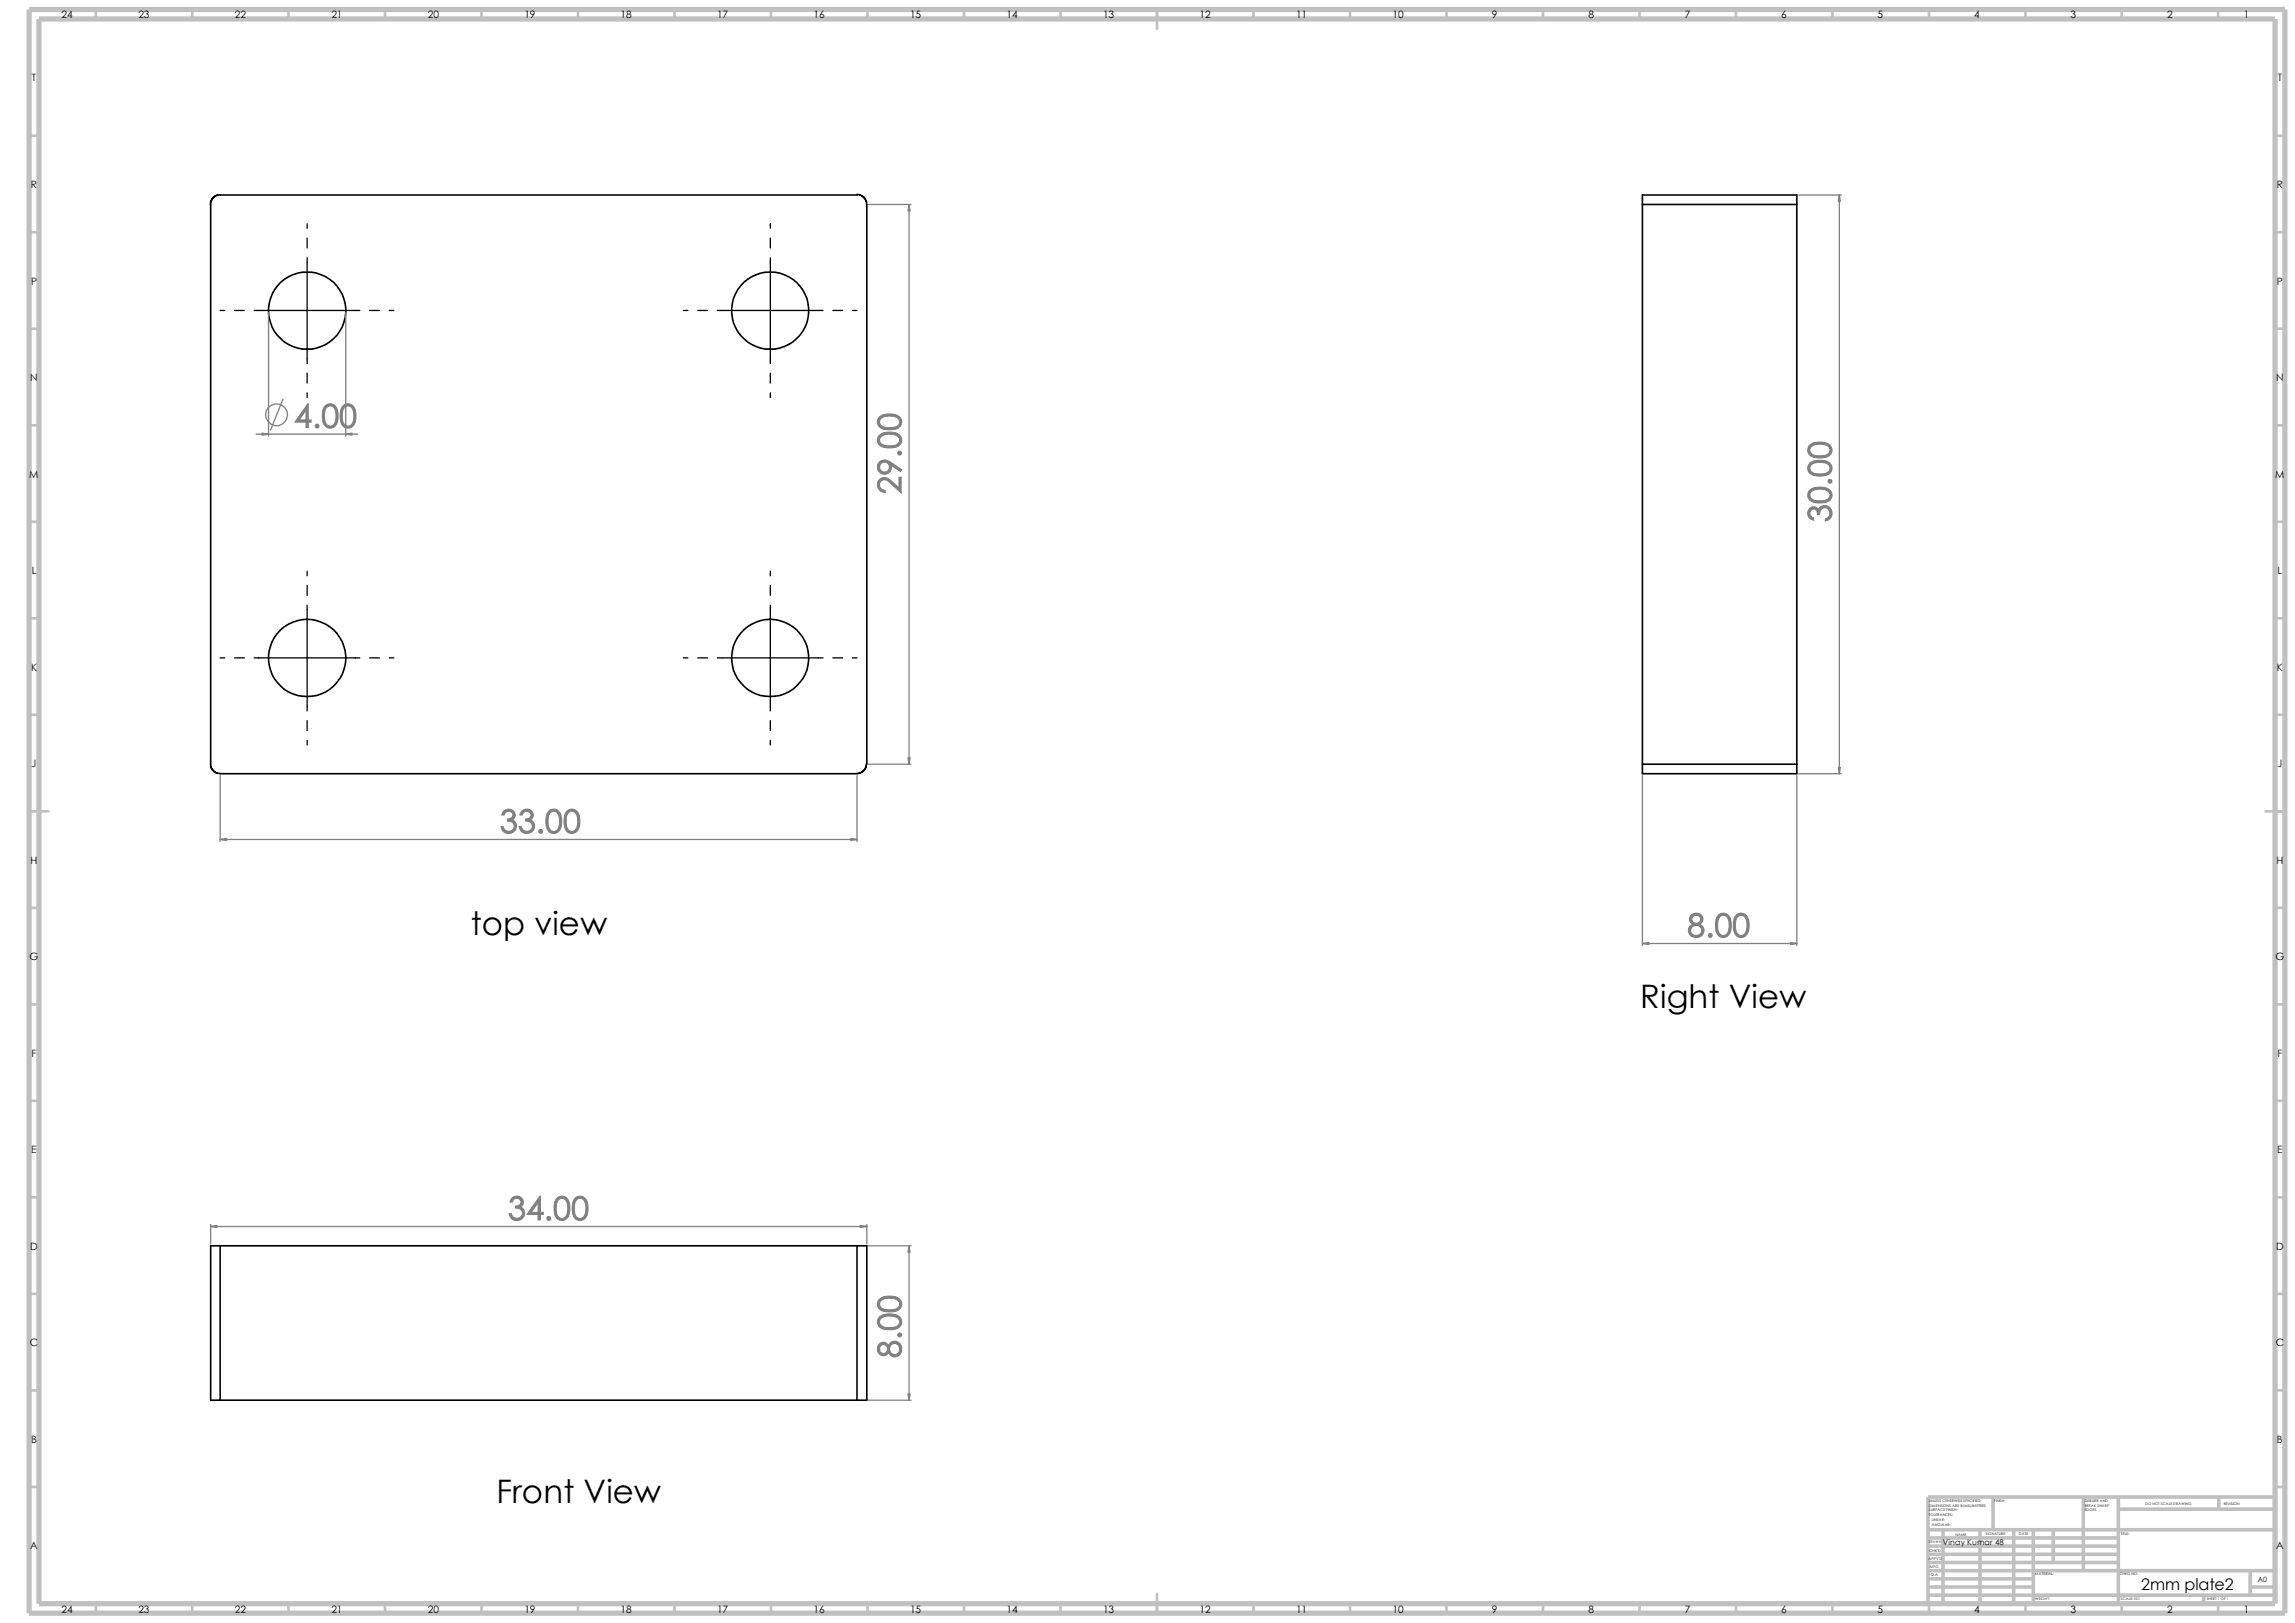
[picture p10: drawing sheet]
<svg xmlns="http://www.w3.org/2000/svg" width="297mm" height="210mm" viewBox="0 0 297 210" stroke-linecap="round" stroke-linejoin="round" font-family="sans-serif">
<defs><g id="words">
<g font-size="4.2" fill="#808080">
<text x="38.1" y="55.3">4.00</text>
<text x="116.6" y="63.9" transform="rotate(-90 116.6 63.9)">29.00</text>
<text x="237" y="67.6" transform="rotate(-90 237 67.6)">30.00</text>
<text x="64.7" y="107.8">33.00</text>
<text x="218.4" y="121.2">8.00</text>
<text x="65.7" y="157.9">34.00</text>
<text x="116.6" y="175.7" transform="rotate(-90 116.6 175.7)">8.00</text>
</g>
<g font-size="4.2">
<text x="60.9" y="120.9">top view</text>
<text x="212.3" y="130.4">Right View</text>
<text x="64.3" y="194.4">Front View</text>
</g>
<text font-size="2.1" x="277.1" y="205.7">2mm plate2</text>
<g font-size="1.3">
<text x="8" y="2.4">24</text>
<text x="17.9" y="2.4">23</text>
<text x="30.4" y="2.4">22</text>
<text x="42.9" y="2.4">21</text>
<text x="55.4" y="2.4">20</text>
<text x="67.9" y="2.4">19</text>
<text x="80.3" y="2.4">18</text>
<text x="92.8" y="2.4">17</text>
<text x="105.3" y="2.4">16</text>
<text x="117.8" y="2.4">15</text>
<text x="130.3" y="2.4">14</text>
<text x="142.7" y="2.4">13</text>
<text x="155.2" y="2.4">12</text>
<text x="167.7" y="2.4">11</text>
<text x="180.2" y="2.4">10</text>
<text x="193.1" y="2.4">9</text>
<text x="205.6" y="2.4">8</text>
<text x="218.1" y="2.4">7</text>
<text x="230.5" y="2.4">6</text>
<text x="243" y="2.4">5</text>
<text x="255.5" y="2.4">4</text>
<text x="268" y="2.4">3</text>
<text x="280.5" y="2.4">2</text>
<text x="290.4" y="2.4">1</text>
<text x="4.1" y="10.5">T</text>
<text x="294.8" y="10.5">T</text>
<text x="4" y="24.3">R</text>
<text x="294.7" y="24.3">R</text>
<text x="4" y="36.8">P</text>
<text x="294.7" y="36.8">P</text>
<text x="3.9" y="49.3">N</text>
<text x="294.6" y="49.3">N</text>
<text x="3.8" y="61.8">M</text>
<text x="294.5" y="61.8">M</text>
<text x="4.1" y="74.3">L</text>
<text x="294.8" y="74.3">L</text>
<text x="4" y="86.8">K</text>
<text x="294.7" y="86.8">K</text>
<text x="4.1" y="99.3">J</text>
<text x="294.8" y="99.3">J</text>
<text x="3.9" y="111.8">H</text>
<text x="294.6" y="111.8">H</text>
<text x="3.8" y="124.2">G</text>
<text x="294.5" y="124.2">G</text>
<text x="4.1" y="136.7">F</text>
<text x="294.8" y="136.7">F</text>
<text x="4" y="149.2">E</text>
<text x="294.7" y="149.2">E</text>
<text x="3.9" y="161.7">D</text>
<text x="294.6" y="161.7">D</text>
<text x="3.9" y="174.2">C</text>
<text x="294.5" y="174.2">C</text>
<text x="4" y="186.7">B</text>
<text x="294.7" y="186.7">B</text>
<text x="3.9" y="200.5">A</text>
<text x="294.6" y="200.5">A</text>
<text x="8" y="208.7">24</text>
<text x="17.9" y="208.7">23</text>
<text x="30.4" y="208.7">22</text>
<text x="42.9" y="208.7">21</text>
<text x="55.4" y="208.7">20</text>
<text x="67.9" y="208.7">19</text>
<text x="80.3" y="208.7">18</text>
<text x="92.8" y="208.7">17</text>
<text x="105.3" y="208.7">16</text>
<text x="117.8" y="208.7">15</text>
<text x="130.3" y="208.7">14</text>
<text x="142.7" y="208.7">13</text>
<text x="155.2" y="208.7">12</text>
<text x="167.7" y="208.7">11</text>
<text x="180.2" y="208.7">10</text>
<text x="193.1" y="208.7">9</text>
<text x="205.6" y="208.7">8</text>
<text x="218.1" y="208.7">7</text>
<text x="230.5" y="208.7">6</text>
<text x="243" y="208.7">5</text>
<text x="255.5" y="208.7">4</text>
<text x="268" y="208.7">3</text>
<text x="280.5" y="208.7">2</text>
<text x="290.4" y="208.7">1</text>
</g>
<text font-size="1" x="251.4" y="199.9">Vinay Kumar 48</text>
<text font-size=".9" x="292.2" y="204.7">A0</text>
<g font-size=".5">
<text x="249.6" y="196.2">TOLERANCES:</text>
<text x="249.6" y="194.4">UNLESS OTHERWISE SPECIFIED:</text>
<text x="249.6" y="195">DIMENSIONS ARE IN MILLIMETERS</text>
<text x="249.6" y="195.6">SURFACE FINISH:</text>
<text x="250" y="196.8">LINEAR:</text>
<text x="250" y="197.5">ANGULAR:</text>
<text x="258.1" y="194.4">FINISH:</text>
<text x="269.8" y="195.6">EDGES</text>
<text x="269.8" y="194.3">DEBURR AND</text>
<text x="269.8" y="194.9">BREAK SHARP</text>
<text x="277.6" y="194.7">DO NOT SCALE DRAWING</text>
<text x="287.8" y="194.7">REVISION</text>
<text x="249.6" y="201.8">APPV'D</text>
<text x="249.6" y="199.7">DRA W N</text>
<text x="249.7" y="200.8">CHK'D</text>
<text x="249.8" y="202.9">MFG</text>
<text x="249.9" y="203.9">Q.A</text>
<text x="253.1" y="198.7">NAME</text>
<text x="257" y="198.7">SIGNATURE</text>
<text x="261.3" y="198.7">DATE</text>
<text x="263.4" y="203.8">MATERIAL:</text>
<text x="274.4" y="203.8">DWG NO.</text>
<text x="274.5" y="198.7">TITLE:</text>
<text x="263.4" y="207.1">WEIGHT:</text>
<text x="274.5" y="207.1">SCALE:10:1</text>
<text x="285.6" y="207.1">SHEET 1 OF 1</text>
</g>
</g></defs>
<g fill="none" stroke="#c0c0c0" stroke-width=".34">
<path d="M3.8 17.6h1.2M12.4 1.2v1.3M24.9 1.2v1.3M37.3 1.2v1.3M49.8 1.2v1.3M62.3 1.2v1.3M74.8 1.2v1.3M87.3 1.2v1.3M99.8 1.2v1.3M112.3 1.2v1.3M124.8 1.2v1.3M137.2 1.2v1.3"/>
<path d="M149.7 1.2v2.5M162.2 1.2v1.3M174.7 1.2v1.3M187.2 1.2v1.3M199.7 1.2v1.3M212.2 1.2v1.3M224.7 1.2v1.3M237.2 1.2v1.3M249.6 1.2v1.3M262.1 1.2v1.3M274.6 1.2v1.3M287.1 1.2v1.3"/>
<path d="M294.4 17.6h1.3M3.8 30.1h1.2M294.4 30.1h1.3M3.8 42.5h1.2M3.8 55h1.2M294.4 42.5h1.3M294.4 55h1.3M3.8 67.5h1.2M294.4 67.5h1.3M3.8 80h1.2M3.8 92.5h1.2M294.4 80h1.3"/>
<path d="M294.4 92.5h1.3M3.8 105h2.5M3.8 117.5h1.2M293.2 105h2.5M294.4 117.5h1.3M3.8 130h1.2M294.4 130h1.3M3.8 154.9h1.2M3.8 142.5h1.2M294.4 154.9h1.3M294.4 142.5h1.3M3.8 167.4h1.2"/>
<path d="M3.8 179.9h1.2M294.4 167.4h1.3M294.4 179.9h1.3M3.8 192.4h1.2M294.4 192.4h1.3M12.4 207.5v1.2M24.9 207.5v1.2M37.3 207.5v1.2M49.8 207.5v1.2M62.3 207.5v1.2M74.8 207.5v1.2M87.3 207.5v1.2"/>
<path d="M99.8 207.5v1.2M112.3 207.5v1.2M124.8 207.5v1.2M137.2 207.5v1.2M149.7 206.2v2.5M162.2 207.5v1.2M174.7 207.5v1.2M187.2 207.5v1.2M199.7 207.5v1.2M212.2 207.5v1.2M224.7 207.5v1.2M237.2 207.5v1.2"/>
<path d="M249.6 207.5v1.2M262.1 207.5v1.2M274.6 207.5v1.2M287.1 207.5v1.2"/>
</g>
<g fill="none" stroke="#c0c0c0" stroke-width=".47">
<path d="M249.5 198h44.9M249.5 199h24.7M251.5 198v9.5M256.2 198v9.5M257.9 193.7v4.3M260.6 198v9.5M263.1 198v9.5M265.7 198v4.2M269.6 193.7v9.5M274.2 193.7v13.8M274.2 195.3h20.2M287.1 193.7v1.6"/>
<path d="M294.4 193.7h-44.9v13.8M249.5 206.4h44.9M249.5 200.1h24.7M249.5 201.1h24.7M249.5 202.2h24.7M249.5 203.2h44.9M249.5 204.3h13.6M249.5 205.4h13.6M285.2 206.4v1.1M291.2 205.4h3.2M291.2 203.2v3.2"/>
</g>
<path d="M3.8 1.2h291.9v207.5h-291.9zM5 2.5h289.4v205h-289.4z" fill="none" stroke="#c0c0c0" stroke-width=".68" stroke-linecap="butt"/>
<g fill="none" stroke="#000" stroke-width=".21">
<path d="M27.3 26.5v72.7l.1 .4 .4 .3 .7 .2h82.4l.7-.2 .3-.3 .2-.7M110.9 25.1l.4 .1 .6 .4 .2 .4 .1 .5v72.4M110.9 25.2h-82.7l-.4 .2-.4 .3-.2 .8M212.6 26.5h19.9M212.6 26.5v72.4M212.6 26.5v-1.3h19.9v1.3M232.5 26.5v72.4M212.6 98.9h19.9M212.6 98.9v1.2h19.9v-1.2M28.5 161.2h-1.2v20h1.2M28.5 161.2v20M28.5 161.2h82.4"/>
<path d="M110.9 161.2v20M110.9 161.2h1.3v20h-1.3M28.5 181.2h82.4"/>
<circle cx="39.7" cy="40.2" r="5"/>
<circle cx="99.7" cy="40.2" r="5"/>
<circle cx="39.7" cy="85.1" r="5"/>
<circle cx="99.7" cy="85.1" r="5"/>
</g>
<g fill="none" stroke="#000" stroke-width=".17">
<path d="M39.8 29v.5M39.8 30.8v1.3M39.8 33.4v13.6M99.7 29v.5M99.7 30.8v1.3M99.7 33.4v13.6M28.5 40.2h.6M30.4 40.2h1.2M32.9 40.2h13.7M39.8 48.3v1.3M39.8 50.8v.6M47.8 40.2h1.3"/>
<path d="M50.4 40.2h.6M88.4 40.2h.6M90.3 40.2h1.3M92.8 40.2h13.7M99.7 48.3v1.3M99.7 50.8v.6M107.8 40.2h1.3M110.3 40.2h.6M39.8 73.9v.6M39.8 75.8v1.2M39.8 78.3v13.7M99.7 73.9v.6"/>
<path d="M99.7 75.8v1.2M99.7 78.3v13.7M28.5 85.1h.6M30.4 85.1h1.2M32.9 85.1h13.7M39.8 93.3v1.2M39.8 95.8v.6M47.8 85.1h1.3M50.4 85.1h.6M88.4 85.1h.6M90.3 85.1h1.3M92.8 85.1h13.7"/>
<path d="M99.7 93.3v1.2M99.7 95.8v.6M107.8 85.1h1.3M110.3 85.1h.6"/>
</g>
<g fill="none" stroke="#808080" stroke-width=".17">
<path d="M112.4 26.5h5.5M117.6 26.5v72.4M232.8 25.2h5.5M238 25.2v74.9M33.1 56.2h13.2M34.8 40.4v16M36.6 51.6l-1.6 4.1M44.7 40.4v16M112.4 98.9h5.5M28.5 100.4v8.5M28.5 108.6h82.4M110.9 100.4v8.5"/>
<path d="M212.6 100.4v21.9M232.5 100.4v21.9M232.8 100.1h5.5M212.6 122.1h19.9M27.3 158.5v2.5M27.3 158.7h84.9M112.2 158.5v2.5M112.4 161.2h5.5M117.6 161.2v20M112.4 181.2h5.5"/>
<circle cx="35.8" cy="53.7" r="1.41"/>
</g>
<g fill="#808080" stroke="#808080" stroke-width=".17">
<path d="M117.6 26.5l.2 .8h-.3z"/>
<path d="M117.5 98h.3l-.2 .9z"/>
<path d="M28.5 108.6l.8-.1v.3z"/>
<path d="M110.1 108.5l.8 .1-.8 .2z"/>
<path d="M33.9 56l.9 .2-.9 .1z"/>
<path d="M44.7 56.2l.9-.2v.3z"/>
<path d="M237.9 99.3h.3l-.2 .8z"/>
<path d="M238 25.2l.2 .8h-.3z"/>
<path d="M231.7 122l.8 .1-.8 .1z"/>
<path d="M212.6 122.1l.8-.1v.2z"/>
<path d="M27.3 158.7l.8-.1v.2z"/>
<path d="M111.3 158.6l.9 .1-.9 .1z"/>
<path d="M117.6 161.2l.2 .9h-.3z"/>
<path d="M117.5 180.4h.3l-.2 .8z"/>
</g>
<use href="#words"/>
</svg>
